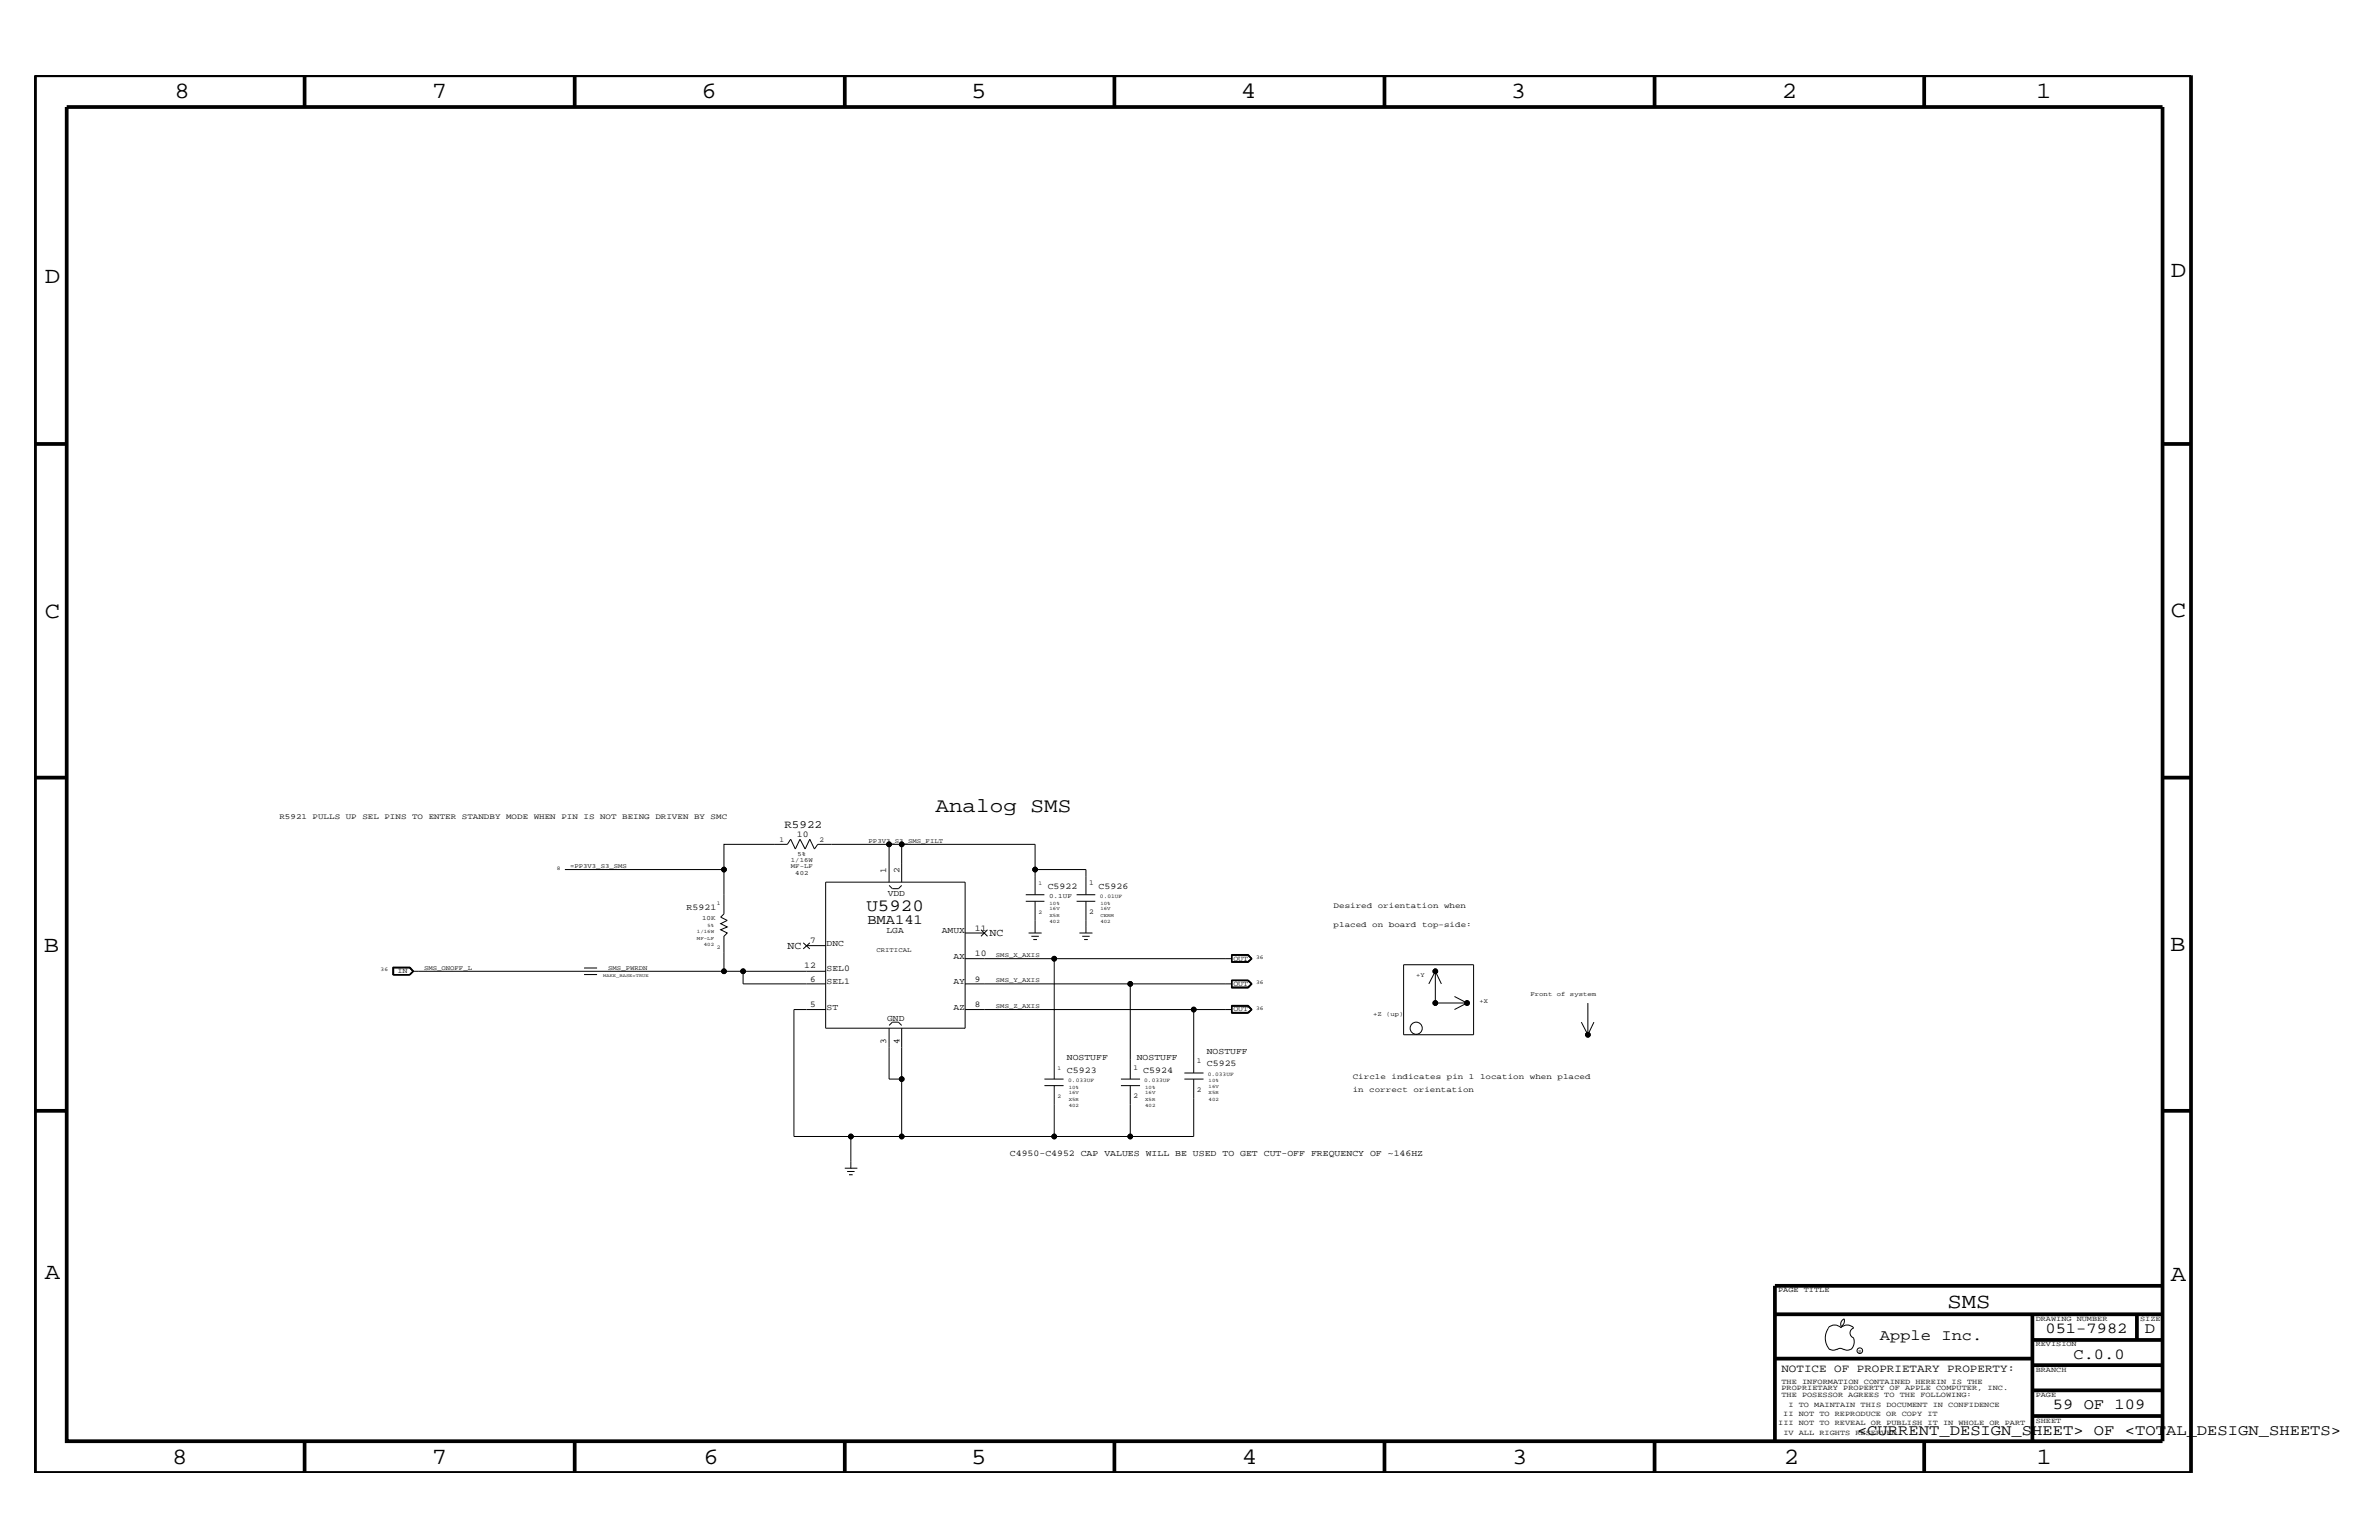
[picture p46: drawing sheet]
<svg xmlns="http://www.w3.org/2000/svg" width="432mm" height="279mm" viewBox="0 0 432 279" stroke-linecap="round" stroke-linejoin="round" font-family="sans-serif">
<defs><g id="words">
<g font-size="4.2">
<text x="31.7" y="17.8">8</text>
<text x="78.4" y="17.8">7</text>
<text x="127.3" y="17.8">6</text>
<text x="176.3" y="17.8">5</text>
<text x="225.2" y="17.8">4</text>
<text x="274.2" y="17.8">3</text>
<text x="323.4" y="17.8">2</text>
<text x="369.6" y="17.8">1</text>
<text x="8.1" y="51.3">D</text>
<text x="394" y="50.3">D</text>
<text x="8.1" y="112.1">C</text>
<text x="394" y="111.9">C</text>
<text x="8" y="172.7">B</text>
<text x="393.9" y="172.5">B</text>
<text x="8.1" y="232">A</text>
<text x="394" y="232.4">A</text>
<text x="31.2" y="265.6">8</text>
<text x="78.4" y="265.6">7</text>
<text x="127.7" y="265.6">6</text>
<text x="176.3" y="265.6">5</text>
<text x="225.4" y="265.6">4</text>
<text x="274.5" y="265.6">3</text>
<text x="323.8" y="265.6">2</text>
<text x="369.7" y="265.6">1</text>
</g>
<text font-size="3.9" x="353.5" y="237.3">SMS</text>
<text font-size="3.7" x="169.8" y="147.3">Analog SMS</text>
<text font-size="3.1" x="157.3" y="165.2">U5920</text>
<g font-size="2.8">
<text x="341.2" y="243.1">Apple Inc.</text>
<text x="371.3" y="241.9">051-7982</text>
<text x="389.3" y="241.9">D</text>
<text x="376.3" y="246.5">C.0.0</text>
<text x="372.6" y="255.7">59 OF 109</text>
<text x="337.1" y="260.4">&lt;CURRENT_DESIGN_SHEET&gt; OF &lt;TOTAL_DESIGN_SHEETS&gt;</text>
</g>
<text font-size="2.5" x="157.4" y="167.6">BMA141</text>
<g font-size="2">
<text x="142.4" y="150.2">R5922</text>
<text x="323.3" y="248.9">NOTICE OF PROPRIETARY PROPERTY:</text>
</g>
<g font-size="1.9">
<text x="142.9" y="172.2">NC</text>
<text x="179.6" y="169.9">NC</text>
</g>
<g font-size="1.6">
<text x="144.7" y="151.9">10</text>
<text x="160.9" y="158.4" transform="rotate(-90 160.9 158.4)">1</text>
<text x="163.2" y="158.4" transform="rotate(-90 163.2 158.4)">2</text>
<text x="190.2" y="161.2">C5922</text>
<text x="199.4" y="161.2">C5926</text>
<text x="124.6" y="165.1">R5921</text>
<text x="161.1" y="162.6">VDD</text>
<text x="147.1" y="171.1">7</text>
<text x="150" y="171.6">DNC</text>
<text x="160.9" y="169.3">LGA</text>
<text x="170.9" y="169.3">AMUX</text>
<text x="173.1" y="173.9">AX</text>
<text x="177" y="168.9">11</text>
<text x="177" y="173.4">10</text>
<text x="146" y="175.7">12</text>
<text x="147.1" y="178.1">6</text>
<text x="150" y="176.2">SEL0</text>
<text x="150" y="178.5">SEL1</text>
<text x="173.1" y="178.5">AY</text>
<text x="177" y="178.1">9</text>
<text x="147.1" y="182.7">5</text>
<text x="150" y="183.2">ST</text>
<text x="161" y="185.2">GND</text>
<text x="173.1" y="183.2">AZ</text>
<text x="177" y="182.7">8</text>
<text x="160.9" y="189.3" transform="rotate(-90 160.9 189.3)">3</text>
<text x="163.2" y="189.3" transform="rotate(-90 163.2 189.3)">4</text>
<text x="219" y="191.2">NOSTUFF</text>
<text x="193.6" y="192.3">NOSTUFF</text>
<text x="193.6" y="194.7">C5923</text>
<text x="206.3" y="192.3">NOSTUFF</text>
<text x="207.5" y="194.7">C5924</text>
<text x="219" y="193.5">C5925</text>
<text x="183.3" y="209.7">C4950-C4952 CAP VALUES WILL BE USED TO GET CUT-OFF FREQUENCY OF ~146HZ</text>
</g>
<g font-size="1.4">
<text x="50.7" y="148.5">R5921 PULLS UP SEL PINS TO ENTER STANDBY MODE WHEN PIN IS NOT BEING DRIVEN BY SMC</text>
<text x="141.5" y="152.8">1</text>
<text x="148.8" y="152.8">2</text>
<text x="197.7" y="160.6">1</text>
<text x="197.7" y="165.8">2</text>
<text x="242.1" y="164.7">Desired orientation when</text>
<text x="242.1" y="168.2">placed on board top-side:</text>
<text x="72.1" y="176.6">IN</text>
<text x="223.9" y="178.8">OUT</text>
<text x="223.9" y="174.3">OUT</text>
<text x="223.9" y="183.5">OUT</text>
<text x="205.7" y="194.1">1</text>
<text x="217.3" y="192.9">1</text>
<text x="245.5" y="195.8">Circle indicates pin 1 location when placed</text>
<text x="205.7" y="199.2">2</text>
<text x="217.3" y="198.1">2</text>
<text x="245.5" y="198.1">in correct orientation</text>
<text x="322.7" y="234.4">PAGE TITLE</text>
<text x="369.5" y="239.6">DRAWING NUMBER</text>
<text x="388.5" y="239.6">SIZE</text>
<text x="369.5" y="244.2">REVISION</text>
<text x="323.3" y="251.1">THE INFORMATION CONTAINED HEREIN IS THE</text>
<text x="369.5" y="248.9">BRANCH</text>
<text x="323.3" y="253.4">THE POSESSOR AGREES TO THE FOLLOWING:</text>
<text x="323.3" y="252.3">PROPRIETARY PROPERTY OF APPLE COMPUTER, INC.</text>
<text x="323.7" y="256.9">II NOT TO REPRODUCE OR COPY IT</text>
<text x="324.6" y="255.2">I TO MAINTAIN THIS DOCUMENT IN CONFIDENCE</text>
<text x="369.5" y="253.4">PAGE</text>
<text x="322.7" y="258.6">III NOT TO REVEAL OR PUBLISH IT IN WHOLE OR PART</text>
<text x="323.7" y="260.4">IV ALL RIGHTS RESERVED</text>
<text x="369.5" y="258.1">SHEET</text>
</g>
<g font-size="1.2">
<text x="144.8" y="155.2">5%</text>
<text x="157.6" y="152.9">PP3V3_S3_SMS_FILT</text>
<text x="103.5" y="157.5">=PP3V3_S3_SMS</text>
<text x="143.6" y="157.5">MF-LF</text>
<text x="143.6" y="156.4">1/16W</text>
<text x="144.4" y="158.7">402</text>
<text x="127.4" y="166.9">10K</text>
<text x="190.4" y="162.9">0.1UF</text>
<text x="159.1" y="172.7">CRITICAL</text>
<text x="180.8" y="173.7">SMS_X_AXIS</text>
<text x="77" y="176">SMS_ONOFF_L</text>
<text x="110.4" y="176">SMS_PWRDN</text>
<text x="180.8" y="178.3">SMS_Y_AXIS</text>
<text x="257" y="177.3">+Y</text>
<text x="180.8" y="182.9">SMS_Z_AXIS</text>
<text x="249.3" y="184.3">+Z (up)</text>
<text x="268.6" y="182">+X</text>
<text x="277.8" y="180.8">Front of system</text>
</g>
<g font-size="1">
<text x="101.1" y="157.8">8</text>
<text x="188.5" y="160.6">1</text>
<text x="130.1" y="164.1">1</text>
<text x="188.5" y="165.8">2</text>
<text x="199.6" y="162.9">0.01UF</text>
<text x="130.1" y="172.2">2</text>
<text x="228" y="173.9">36</text>
<text x="69.1" y="176.2">36</text>
<text x="228" y="178.5">36</text>
<text x="228" y="183.2">36</text>
<text x="191.9" y="194.1">1</text>
<text x="193.9" y="196.4">0.033UF</text>
<text x="207.7" y="196.4">0.033UF</text>
<text x="219.2" y="195.2">0.033UF</text>
<text x="191.9" y="199.2">2</text>
</g>
<g font-size=".9">
<text x="190.5" y="165.1">16V</text>
<text x="190.5" y="164.1">10%</text>
<text x="190.5" y="166.3">X5R</text>
<text x="190.5" y="167.4">402</text>
<text x="199.7" y="167.4">402</text>
<text x="199.7" y="165.1">16V</text>
<text x="199.7" y="164.1">10%</text>
<text x="199.7" y="166.3">CERM</text>
<text x="126.5" y="170.5">MF-LF</text>
<text x="126.5" y="169.3">1/16W</text>
<text x="127.8" y="171.6">402</text>
<text x="128.4" y="168.2">5%</text>
<text x="194" y="197.6">10%</text>
<text x="207.9" y="197.6">10%</text>
<text x="219.4" y="197.4">16V</text>
<text x="219.4" y="196.4">10%</text>
<text x="194" y="198.6">16V</text>
<text x="194" y="199.8">X5R</text>
<text x="194" y="200.9">402</text>
<text x="207.9" y="199.8">X5R</text>
<text x="207.9" y="198.6">16V</text>
<text x="207.9" y="200.9">402</text>
<text x="219.4" y="199.8">402</text>
<text x="219.4" y="198.6">X5R</text>
<text x="337.3" y="245.4">R</text>
</g>
<text font-size=".8" x="109.5" y="177.3">MAKE_BASE=TRUE</text>
</g></defs>
<g fill="none" stroke="#000" stroke-width=".18">
<path d="M102.5 157.8h28.9M161.4 153.2h-13l-.6 .8-.8-1.7-.9 1.7-.9-1.7-.8 1.7-.9-1.7-.6 .9h-11.5v12.6l-.6 .6 1.2 .6-1.2 .6 1.2 .6-1.2 .5 1.2 .6-.6 .6v6.3M163.7 153.2h-2.3v6.8M187.9 157.8v-4.6h-24.2v6.8M71.3 175.5h3.1l.7 .7-.7 .7h-3.1zM74.3 175.5l.7 .7-.7 .7M74.3 175.5h-2.9v1.4M74.3 175.5l.6 .7M74.9 176.2l-.6 .6h-2.9M74.9 176.2l-.6-.6h-2.8v1.2M74.9 176.2h60M106 176.8h2.4"/>
<path d="M106 175.6h2.4M145.8 171.1l1.2 1.1M146.4 171.6h3.5M147 171.1l-1.2 1.1M149.9 176.2h-15v2.3h15M149.9 160h25.3v26.5h-25.3zM161.4 160.6l.6 .6h1.1l.6-.6M175.2 178.5h29.9M175.2 173.9h48.4M175.2 169.3h3.4M178.1 168.7l1.1 1.2M179.2 168.7l-1.1 1.2"/>
<path d="M186.2 163.5h3.4M186.2 162.3h3.4M186.7 169.3h2.4M187.2 169.9h1.4M187.5 170.5h.7M187.9 162.3v-4.5h9.2v4.5M187.9 163.5v5.8M191.3 173.9v21.9M195.4 163.5h3.4M195.4 162.3h3.4M195.9 169.3h2.4M196.4 169.9h1.4"/>
<path d="M196.8 170.5h.6M197.1 163.5v5.8M223.5 173.2h3.1l.6 .7-.6 .7h-3.1zM223.5 177.8h3.1l.6 .7-.6 .8h-3.1zM223.5 173.3h3.1l.6 .6M223.6 178.5h-18.5v17.3M223.6 173.3v1.2M223.6 173.3h2.9l.6 .6-.6 .5h-2.9M226.5 177.9h-2.9v1.2h2.9M226.5 177.9l.7 .6-.7 .6M226.5 177.9l.6 .6-.6 .6M226.5 173.3l.7 .6-.7 .6"/>
<path d="M227.2 178.5l-.6 .7h-3.1M227.2 173.9l-.6 .6h-3.1M254.8 175h12.7v12.7h-12.7zM260.5 176.2v5.8h5.8M260.5 176.2l-1.2 2.3M260.5 176.2l1.1 2.3M149.9 183.2h-5.8v23h10.3v5.7M161.4 186.5v9.3h2.3M161.4 186l.6-.6h1.1l.6 .6M163.7 186.5v19.7M175.2 183.2h41.5M189.6 197h3.4"/>
<path d="M189.6 195.8h3.4M191.3 197v9.2h-27.6M203.5 197h3.4M203.5 195.8h3.4M205.1 197v9.2M215 195.8h3.4M215 194.7h3.4M216.7 195.8v10.4h-25.4M223.5 182.4h3.1l.6 .8-.6 .6h-3.1zM223.5 182.5h3.1l.6 .7M223.6 183.2h-6.9v11.5M223.6 182.6h2.9l.6 .6-.6 .5h-2.9"/>
<path d="M223.6 182.5v1.3M226.5 182.5l.7 .7-.7 .6M227.2 183.2l-.6 .6h-3.1M264 180.8l2.3 1.2M266.3 182l-2.3 1.2M287 185.4l1.2 2.3 1.1-2.3M288.2 182v5.7M153.3 211.9h2.3M153.8 212.5h1.3M154.1 213.1h.7M154.4 206.2h9.3M334.7 239.3l.1 .3a1.19 1.19 0 0 1-.6 1.1"/>
<path d="M334.8 239.3a1.02 1.02 0 0 0-.6 1.3M331.8 240.9a1.61 1.61 0 0 1 2.4 0M331.9 241a3.1 3.1 0 0 0 .2 3.9M332.1 244.8l.6 .2 .7-.2M333.4 244.9l.6-.3 .7 .3M334.1 240.9a1.61 1.61 0 0 1 2.3 0M334.6 244.8l.7 .2 .6-.2M336.4 242.8l.2 .6a1.95 1.95 0 0 1-.6 1.4M336.5 240.9a.93 .93 0 0 0-.7 .9 .93 .93 0 0 0 .7 .9"/>
<circle cx="131.4" cy="157.8" r=".42"/>
<circle cx="161.4" cy="153.2" r=".42"/>
<circle cx="163.7" cy="153.2" r=".42"/>
<circle cx="187.9" cy="157.8" r=".42"/>
<circle cx="131.4" cy="176.2" r=".42"/>
<circle cx="134.9" cy="176.2" r=".42"/>
<circle cx="191.3" cy="173.9" r=".42"/>
<circle cx="205.1" cy="178.5" r=".42"/>
<circle cx="260.5" cy="176.2" r=".42"/>
<circle cx="163.7" cy="195.8" r=".42"/>
<circle cx="216.7" cy="183.2" r=".42"/>
<circle cx="257" cy="186.5" r="1.1"/>
<circle cx="260.5" cy="182" r=".42"/>
<circle cx="266.3" cy="182" r=".42"/>
<circle cx="288.2" cy="187.7" r=".42"/>
<circle cx="154.4" cy="206.2" r=".42"/>
<circle cx="163.7" cy="206.2" r=".42"/>
<circle cx="191.3" cy="206.2" r=".42"/>
<circle cx="205.1" cy="206.2" r=".42"/>
<circle cx="337.6" cy="245.1" r=".51"/>
</g>
<g fill="none" stroke="#000" stroke-width=".68" stroke-linecap="butt">
<path d="M6.4 13.7h391.3v253.5h-391.3zM12.1 19.4h380.4v242.1h-380.4zM55.3 13.7v5.7M104.3 13.7v5.7M153.3 13.7v5.7M202.3 13.7v5.7M251.3 13.7v5.7M300.3 13.7v5.7M349.3 13.7v5.7M6.4 80.5h5.7M392.5 80.5h5.2M6.4 141.1h5.7"/>
<path d="M392.5 141.1h5.2M6.4 201.5h5.7M392.5 201.5h5.2M322.2 238.4h70.3M368.9 238.4v23.1M387.9 238.4v4.7M392.5 233.3h-70.3v28.2M322.2 246.5h46.7M368.9 256.9h23.6M368.9 252.3h23.6M368.9 247.7h23.6M368.9 243.1h23.6"/>
<path d="M55.3 261.5v5.7M104.3 261.5v5.7M153.3 261.5v5.7M202.3 261.7v5.5M251.3 261.5v5.7M300.3 261.5v5.7M349.3 261.5v5.7"/>
</g>
<g fill="#000">
<circle cx="131.4" cy="157.8" r=".42"/>
<circle cx="161.4" cy="153.2" r=".42"/>
<circle cx="163.7" cy="153.2" r=".42"/>
<circle cx="187.9" cy="157.8" r=".42"/>
<circle cx="131.4" cy="176.2" r=".42"/>
<circle cx="134.9" cy="176.2" r=".42"/>
<circle cx="191.3" cy="173.9" r=".42"/>
<circle cx="205.1" cy="178.5" r=".42"/>
<circle cx="260.5" cy="176.2" r=".42"/>
<circle cx="163.7" cy="195.8" r=".42"/>
<circle cx="216.7" cy="183.2" r=".42"/>
<circle cx="260.5" cy="182" r=".42"/>
<circle cx="266.3" cy="182" r=".42"/>
<circle cx="288.2" cy="187.7" r=".42"/>
<circle cx="154.4" cy="206.2" r=".42"/>
<circle cx="163.7" cy="206.2" r=".42"/>
<circle cx="191.3" cy="206.2" r=".42"/>
<circle cx="205.1" cy="206.2" r=".42"/>
</g>
<use href="#words"/>
</svg>
